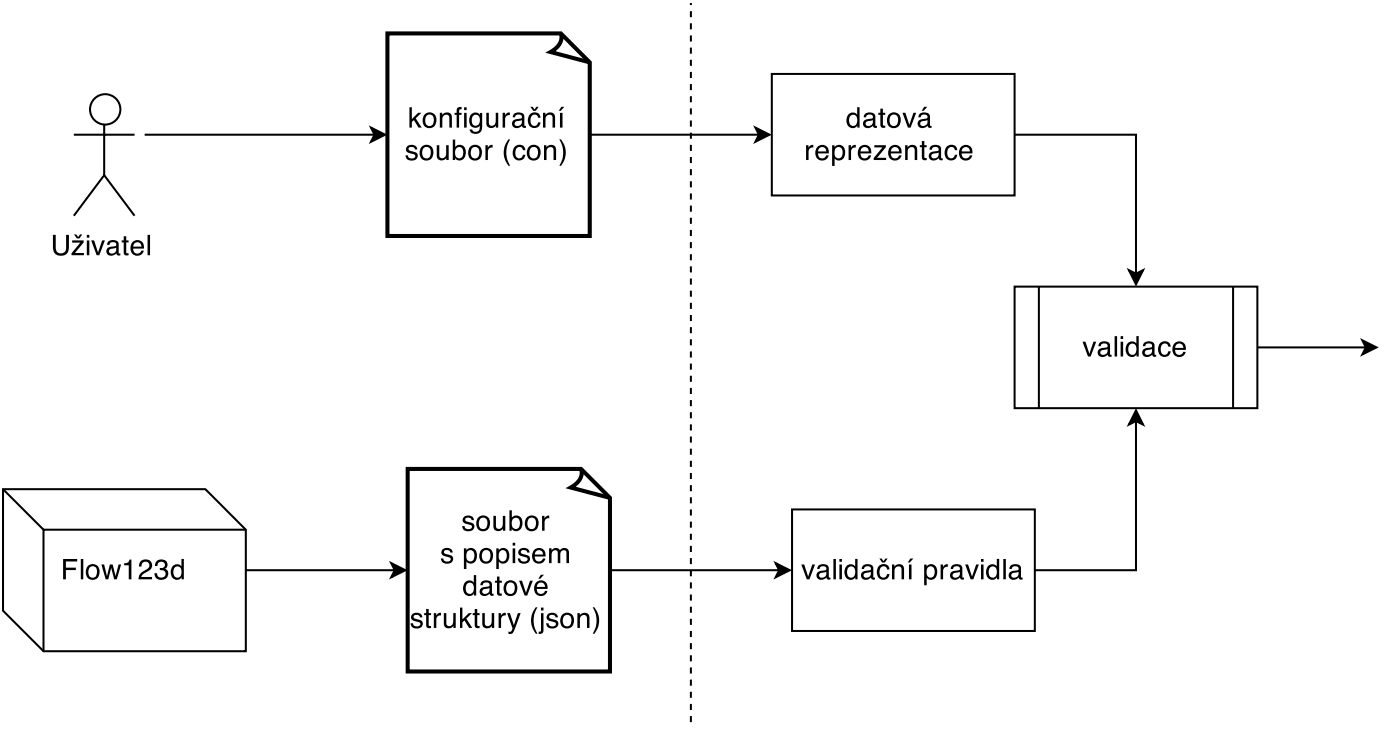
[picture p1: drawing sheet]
<svg xmlns="http://www.w3.org/2000/svg" width="134mm" height="70mm" viewBox="0 0 134 70" stroke-linecap="round" stroke-linejoin="round" font-family="sans-serif">
<g fill="none" stroke="#000" stroke-width=".19">
<path d="M7.1 12.8h5.7M10 11.9v4.8M10 16.7l-2.9 3.9M10 16.7l2.8 3.9"/>
<circle cx="10" cy="10.4" r="1.45"/>
</g>
<path d="M5.1 22.4h.2v1.2a.5 .5 0 0 0 .5 .6 .5 .5 0 0 0 .5-.6v-1.2h.3v1.1a.77 .77 0 0 1-.8 .9 .77 .77 0 0 1-.7-.9zM6.9 22.9h1.1v.2l-.8 1h.8v.2h-1.2v-.1l.9-1.1h-.8zM7.1 22.4h.2l.2 .2 .1-.2h.3l-.3 .3h-.3zM8.3 22.9h.2v1.4h-.2zM8.3 22.4h.2v.3h-.2zM8.7 22.9h.3l.4 1.2 .4-1.2h.2l-.5 1.4h-.3zM10.4 23.9v.1a.36 .36 0 0 0 .5 .1 .36 .36 0 0 0 .1-.4zM10.4 23a.6 .6 0 0 1 .9 .3v.8l.2 .1v.2a.27 .27 0 0 1-.4-.2 .47 .47 0 0 1-.7 .1 .47 .47 0 0 1 0-.7l.7-.2a.32 .32 0 0 0-.3-.3 .32 .32 0 0 0-.4 .3h-.2zM11.8 22.5h.3v.4h.2v.2h-.2v.9v.1l.2 .1v.1a.34 .34 0 0 1-.5-.2v-1h-.2v-.2h.2zM12.6 23.1a.65 .65 0 0 1 .8-.1 .65 .65 0 0 1 .4 .7h-1.1a.4 .4 0 0 0 .3 .5 .4 .4 0 0 0 .5-.3h.2a.67 .67 0 0 1-.8 .5 .67 .67 0 0 1-.4-.9zM12.8 23.2l-.1 .3h.8a.39 .39 0 0 0-.2-.4 .39 .39 0 0 0-.5 .1zM14.1 22.4h.2v1.9h-.2z" fill-rule="evenodd" fill="#000"/>
<path d="M37 3.2h16.6l2.7 2.7v16.6h-19.3z" fill="#fff"/>
<path d="M37 3.2h16.6l2.7 2.7v16.6h-19.3zM53.6 3.2a1.47 1.47 0 0 1-1 1.8l3.7 .9" fill="none" stroke="#000" stroke-width=".39"/>
<g fill="#000">
<path d="M38.9 13.9a.57 .57 0 0 1 .9 .4h-.2a.3 .3 0 0 0-.3-.3 .3 .3 0 0 0-.3 .3l.4 .1a.45 .45 0 0 1 .5 .5 .45 .45 0 0 1-.6 .4 .51 .51 0 0 1-.6-.5h.3a.34 .34 0 0 0 .3 .3 .34 .34 0 0 0 .3-.3l-.4-.2a.39 .39 0 0 1-.4-.2 .39 .39 0 0 1 .1-.5zM40.4 14.2a.58 .58 0 0 0 .3 .9 .57 .57 0 0 0 .4-.5 .57 .57 0 0 0-.4-.6zM40.3 14a.68 .68 0 0 1 .8-.1 .68 .68 0 0 1 .3 .8 .67 .67 0 0 1-.9 .6 .67 .67 0 0 1-.4-.9zM41.7 13.8h.3v1a.32 .32 0 0 0 .3 .3 .32 .32 0 0 0 .3-.4v-.9h.2v1.5h-.2v-.2a.49 .49 0 0 1-.5 .2 .49 .49 0 0 1-.4-.5zM43.2 13.3h.3v.7a.58 .58 0 0 1 .7-.1 .58 .58 0 0 1 .3 .6 .59 .59 0 0 1-.3 .7 .59 .59 0 0 1-.7-.1v.2h-.3zM43.6 14.1a.53 .53 0 0 0-.1 .7 .53 .53 0 0 0 .5 .3 .61 .61 0 0 0-.1-1.1zM45.1 14.2a.58 .58 0 0 0 .3 .9 .57 .57 0 0 0 .4-.5 .57 .57 0 0 0-.4-.6zM44.9 14a.68 .68 0 0 1 .8-.1 .68 .68 0 0 1 .3 .8 .67 .67 0 0 1-.8 .6 .67 .67 0 0 1-.5-.9zM46.4 13.8h.2v.3a.41 .41 0 0 1 .4-.3v.3a.38 .38 0 0 0-.4 .4v.8h-.2zM48.6 13.3h.1a2.36 2.36 0 0 0 0 2.5h-.1l-.2-.3a1.93 1.93 0 0 1 .2-2.2zM49.1 14a.58 .58 0 0 1 .7-.2 .58 .58 0 0 1 .4 .5h-.3a.31 .31 0 0 0-.3-.3 .57 .57 0 0 0-.4 .6 .57 .57 0 0 0 .4 .5 .36 .36 0 0 0 .3-.3h.3a.64 .64 0 0 1-.9 .5 .64 .64 0 0 1-.3-.9zM50.7 14.2a.58 .58 0 0 0 .3 .9 .57 .57 0 0 0 .4-.5 .57 .57 0 0 0-.4-.6zM50.5 14a.68 .68 0 0 1 .9-.1 .68 .68 0 0 1 .2 .8 .67 .67 0 0 1-.8 .6 .67 .67 0 0 1-.5-.9zM52 13.8h.2v.2a.5 .5 0 0 1 .6-.2 .5 .5 0 0 1 .3 .6v.9h-.2v-.9a.35 .35 0 0 0-.5-.3 .35 .35 0 0 0-.2 .4v.8h-.2zM53.4 13.3h.2l.2 .3a1.92 1.92 0 0 1-.2 2.2h-.2a2.36 2.36 0 0 0 0-2.5z" fill-rule="evenodd"/>
<path d="M39.1 10.2h.2v1.2l.6-.6h.3l-.5 .5 .6 .9h-.3l-.5-.7-.2 .1v.6h-.2zM40.7 11.1a.58 .58 0 0 0 .3 .9 .57 .57 0 0 0 .4-.5 .57 .57 0 0 0-.4-.6zM40.5 10.9a.68 .68 0 0 1 .9-.1 .68 .68 0 0 1 .3 .9 .67 .67 0 0 1-.9 .5 .67 .67 0 0 1-.4-.9zM42 10.8h.2v.2a.5 .5 0 0 1 .6-.2 .5 .5 0 0 1 .4 .5v.9h-.3v-.9a.35 .35 0 0 0-.4-.3 .35 .35 0 0 0-.3 .4v.8h-.2zM43.7 10.3l.4-.1v.2h-.2v.2l-.1 .2h.3v.2h-.3v1.2h-.2v-1.2h-.2v-.2h.2zM44.3 10.8h.3v1.4h-.3zM44.3 10.2h.3v.3h-.3zM45 10.9a.54 .54 0 0 1 .8 0v-.1h.2v1.3a.62 .62 0 0 1-.4 .7 .62 .62 0 0 1-.7-.5h.2a.37 .37 0 0 0 .4 .3 .37 .37 0 0 0 .3-.4v-.2a.58 .58 0 0 1-.7 .1 .58 .58 0 0 1-.3-.6zM45.2 11a.53 .53 0 0 0-.2 .6 .53 .53 0 0 0 .6 .4 .57 .57 0 0 0 .2-.6 .57 .57 0 0 0-.4-.5zM46.4 10.8h.3v.9a.32 .32 0 0 0 .3 .3 .32 .32 0 0 0 .3-.4v-.8h.3v1.4h-.2v-.2a.49 .49 0 0 1-.6 .2 .49 .49 0 0 1-.4-.5zM48 10.8h.2v.2a.41 .41 0 0 1 .5-.3v.3a.38 .38 0 0 0-.5 .4v.8h-.2zM49.2 11.7l-.1 .1a.36 .36 0 0 0 .5 .2 .36 .36 0 0 0 .2-.5zM49.1 10.8a.6 .6 0 0 1 1 .3v.9h.1v.2a.27 .27 0 0 1-.4-.2 .47 .47 0 0 1-.7 .2 .47 .47 0 0 1 .1-.8l.6-.2a.32 .32 0 0 0-.3-.3 .32 .32 0 0 0-.3 .3h-.2zM50.6 10.9a.58 .58 0 0 1 .6-.2 .58 .58 0 0 1 .4 .5h-.2a.31 .31 0 0 0-.3-.3 .57 .57 0 0 0-.4 .6 .57 .57 0 0 0 .3 .5 .36 .36 0 0 0 .4-.3h.2a.64 .64 0 0 1-.8 .5 .64 .64 0 0 1-.4-.9zM50.7 10.2h.2l.1 .2 .2-.2h.2l-.2 .4h-.3zM51.9 10.8h.2v.2a.5 .5 0 0 1 .6-.2 .5 .5 0 0 1 .3 .5v.9h-.2v-.9a.35 .35 0 0 0-.5-.3 .35 .35 0 0 0-.2 .4v.8h-.2zM53.5 10.8h.2v1.4h-.2zM53.6 10.2h.3l-.4 .4h-.1z" fill-rule="evenodd"/>
</g>
<path d="M38.9 44.7h16.6l2.8 2.8v16.5h-19.4z" fill="#fff"/>
<path d="M38.9 44.7h16.6l2.8 2.8v16.5h-19.4zM55.5 44.7a1.47 1.47 0 0 1-1 1.8l3.8 1" fill="none" stroke="#000" stroke-width=".39"/>
<g fill="#000">
<path d="M39.4 58.6a.57 .57 0 0 1 .9 .3h-.2a.3 .3 0 0 0-.3-.3 .3 .3 0 0 0-.3 .3l.4 .2a.45 .45 0 0 1 .5 .5 .45 .45 0 0 1-.6 .3 .51 .51 0 0 1-.6-.4h.2a.34 .34 0 0 0 .4 .3 .34 .34 0 0 0 .3-.4l-.4-.1a.39 .39 0 0 1-.4-.3 .39 .39 0 0 1 .1-.4zM40.7 58.1h.2v.4h.3v.2h-.3v.9l.1 .1h.2v.2a.34 .34 0 0 1-.5-.3v-.9h-.2v-.2h.2zM41.4 58.5h.3v.2a.41 .41 0 0 1 .4-.2v.2a.38 .38 0 0 0-.4 .4v.8h-.3zM42.4 58.5h.2v.9a.32 .32 0 0 0 .4 .3 .32 .32 0 0 0 .3-.3v-.9h.2v1.4h-.2v-.2a.49 .49 0 0 1-.5 .2 .49 .49 0 0 1-.4-.5zM43.9 58h.3v1.1l.6-.6h.3l-.6 .5 .6 .9h-.3l-.4-.7-.2 .2v.5h-.3zM45.3 58.1h.3v.4h.2v.2h-.2v.9v.1h.2v.2a.34 .34 0 0 1-.5-.3v-.9h-.2v-.2h.2zM46.1 58.5h.2v.9a.32 .32 0 0 0 .4 .3 .32 .32 0 0 0 .2-.3l.1-.9h.2v1.4h-.2v-.2a.49 .49 0 0 1-.6 .2 .49 .49 0 0 1-.3-.5zM47.6 58.5h.2v.2a.41 .41 0 0 1 .5-.2v.2a.38 .38 0 0 0-.4 .4v.8h-.3zM48.4 58.5h.3l.4 1.1 .4-1.1h.2l-.5 1.5a.47 .47 0 0 1-.6 .5v-.3h.2l.2-.3zM51.2 57.9h.1a2.36 2.36 0 0 0 0 2.5h-.1l-.2-.3a1.93 1.93 0 0 1 .2-2.2zM51.7 58h.2v.2h-.2zM51.7 58.5h.2v1.6a.39 .39 0 0 1-.5 .4v-.2l.3-.1zM52.3 58.6a.57 .57 0 0 1 1 .3h-.2a.3 .3 0 0 0-.4-.3 .3 .3 0 0 0-.2 .3l.3 .2a.45 .45 0 0 1 .5 .5 .45 .45 0 0 1-.6 .3 .51 .51 0 0 1-.5-.4h.2a.34 .34 0 0 0 .3 .3 .34 .34 0 0 0 .4-.4l-.5-.1a.39 .39 0 0 1-.4-.3 .39 .39 0 0 1 .1-.4zM53.8 58.8a.58 .58 0 0 0 .4 .9 .57 .57 0 0 0 .4-.5 .57 .57 0 0 0-.4-.6zM53.7 58.7a.68 .68 0 0 1 .8-.2 .68 .68 0 0 1 .3 .9 .67 .67 0 0 1-.9 .5 .67 .67 0 0 1-.4-.9zM55.1 58.5h.3v.2a.5 .5 0 0 1 .6-.2 .5 .5 0 0 1 .3 .5v.9h-.2v-.9a.35 .35 0 0 0-.5-.3 .35 .35 0 0 0-.2 .5v.7h-.3zM56.6 57.9h.2l.2 .3a1.92 1.92 0 0 1-.2 2.2h-.2a2.36 2.36 0 0 0 0-2.5z" fill-rule="evenodd"/>
<path d="M42.3 52.4a.57 .57 0 0 1 .9 .3h-.2a.3 .3 0 0 0-.3-.2 .3 .3 0 0 0-.3 .2l.4 .2a.45 .45 0 0 1 .5 .5 .45 .45 0 0 1-.6 .4 .51 .51 0 0 1-.6-.5h.2a.34 .34 0 0 0 .4 .3 .34 .34 0 0 0 .3-.3l-.4-.2a.39 .39 0 0 1-.4-.3 .39 .39 0 0 1 .1-.4zM44.7 52.6a.59 .59 0 0 0 .2 1 .57 .57 0 0 0 .4-.6 .57 .57 0 0 0-.4-.5zM44.3 52.3h.2v.2a.57 .57 0 0 1 .7-.2 .57 .57 0 0 1 .4 .7 .59 .59 0 0 1-.3 .7 .59 .59 0 0 1-.8-.1v.7h-.2zM46.1 52.6a.58 .58 0 0 0 .3 1 .57 .57 0 0 0 .4-.6 .57 .57 0 0 0-.4-.5zM46 52.5a.68 .68 0 0 1 .8-.1 .68 .68 0 0 1 .3 .8 .67 .67 0 0 1-.9 .5 .67 .67 0 0 1-.4-.9zM47.8 52.6a.59 .59 0 0 0 .2 1 .57 .57 0 0 0 .4-.6 .57 .57 0 0 0-.4-.5zM47.4 52.3h.2v.2a.57 .57 0 0 1 .7-.2 .57 .57 0 0 1 .3 .7 .59 .59 0 0 1-.2 .7 .59 .59 0 0 1-.8-.1v.7h-.2zM49 52.3h.2v1.4h-.2zM49 51.8h.2v.2h-.2zM49.6 52.4a.57 .57 0 0 1 1 .3h-.3a.3 .3 0 0 0-.3-.2 .3 .3 0 0 0-.2 .2l.3 .2a.45 .45 0 0 1 .5 .5 .45 .45 0 0 1-.6 .4 .51 .51 0 0 1-.5-.5h.2a.34 .34 0 0 0 .3 .3 .34 .34 0 0 0 .4-.3l-.5-.2a.39 .39 0 0 1-.4-.3 .39 .39 0 0 1 .1-.4zM51 52.5a.65 .65 0 0 1 .8-.2 .65 .65 0 0 1 .3 .8h-1a.4 .4 0 0 0 .3 .4 .4 .4 0 0 0 .5-.2h.2a.67 .67 0 0 1-.9 .4 .67 .67 0 0 1-.4-.9zM51.2 52.6l-.1 .3h.8a.39 .39 0 0 0-.3-.4 .39 .39 0 0 0-.4 .1zM52.4 52.3h.3v.2a.46 .46 0 0 1 .8 0 .47 .47 0 0 1 .5-.2 .47 .47 0 0 1 .3 .5v.9h-.2v-1l-.2-.2a.34 .34 0 0 0-.4 .4v.8h-.2v-.9a.27 .27 0 0 0-.2-.3 .27 .27 0 0 0-.3 .1l-.1 .4v.7h-.3z" fill-rule="evenodd"/>
<path d="M44.3 49.3a.57 .57 0 0 1 1 .3h-.3a.3 .3 0 0 0-.3-.2 .3 .3 0 0 0-.3 .2l.4 .2a.45 .45 0 0 1 .5 .5 .45 .45 0 0 1-.6 .4 .51 .51 0 0 1-.6-.5h.3a.34 .34 0 0 0 .3 .3 .34 .34 0 0 0 .4-.3l-.5-.2a.39 .39 0 0 1-.4-.3 .39 .39 0 0 1 .1-.4zM45.8 49.5a.58 .58 0 0 0 .3 1 .57 .57 0 0 0 .5-.6 .57 .57 0 0 0-.5-.5zM45.7 49.4a.68 .68 0 0 1 .8-.1 .68 .68 0 0 1 .3 .8 .67 .67 0 0 1-.9 .5 .67 .67 0 0 1-.4-.9zM47.1 49.2h.3v.9a.32 .32 0 0 0 .3 .4 .32 .32 0 0 0 .3-.4v-.9h.3v1.4h-.3v-.2a.49 .49 0 0 1-.5 .2 .49 .49 0 0 1-.4-.4zM48.7 48.7h.2v.7a.58 .58 0 0 1 .7-.2 .58 .58 0 0 1 .3 .7 .59 .59 0 0 1-.3 .7 .59 .59 0 0 1-.7-.2v.2h-.2zM49 49.5a.53 .53 0 0 0-.1 .6 .53 .53 0 0 0 .5 .3 .61 .61 0 0 0-.1-1zM50.5 49.5a.58 .58 0 0 0 .3 1 .57 .57 0 0 0 .4-.6 .57 .57 0 0 0-.4-.5zM50.3 49.4a.68 .68 0 0 1 .9-.1 .68 .68 0 0 1 .2 .8 .67 .67 0 0 1-.8 .5 .67 .67 0 0 1-.5-.9zM51.8 49.2h.2v.3a.41 .41 0 0 1 .5-.3v.2a.38 .38 0 0 0-.5 .4v.8h-.2z" fill-rule="evenodd"/>
<path d="M44.6 55.7a.58 .58 0 0 0 .3 .9 .57 .57 0 0 0 .4-.5 .57 .57 0 0 0-.4-.5zM44.5 55.5l.5-.1 .2 .2v-.7h.3v1.9h-.2v-.2a.58 .58 0 0 1-.8 .2 .58 .58 0 0 1-.3-.7l.1-.3zM46.1 56.3v.1a.36 .36 0 0 0 .4 .2 .36 .36 0 0 0 .2-.5zM46 55.5a.6 .6 0 0 1 1 .2v.9h.1v.2a.27 .27 0 0 1-.3-.2 .47 .47 0 0 1-.8 .2 .47 .47 0 0 1 .1-.8l.6-.1a.32 .32 0 0 0-.3-.4 .32 .32 0 0 0-.3 .3h-.2zM47.5 55h.2v.4h.2v.2h-.2v.9l.1 .1h.1v.2a.34 .34 0 0 1-.4-.3v-.9h-.2v-.2h.2zM48.4 55.7a.58 .58 0 0 0 .3 1 .57 .57 0 0 0 .5-.6 .57 .57 0 0 0-.4-.5zM48.3 55.6a.68 .68 0 0 1 .8-.1 .68 .68 0 0 1 .3 .8 .67 .67 0 0 1-.9 .5 .67 .67 0 0 1-.4-.9zM49.6 55.4h.2l.4 1.1 .4-1.1h.3l-.6 1.4h-.2zM51.2 55.6a.65 .65 0 0 1 .8-.2 .65 .65 0 0 1 .3 .8h-1a.4 .4 0 0 0 .3 .4 .4 .4 0 0 0 .4-.2h.3a.67 .67 0 0 1-.9 .4 .67 .67 0 0 1-.4-.9zM51.4 55.7l-.1 .3h.8a.39 .39 0 0 0-.3-.4 .39 .39 0 0 0-.4 .1zM51.7 54.8h.2l-.3 .4h-.2z" fill-rule="evenodd"/>
</g>
<path d="M.3 46.7h19.3l3.9 3.8v11.6h-19.3l-3.9-3.8z" fill="#fff"/>
<path d="M.3 46.7h19.3l3.9 3.8v11.6h-19.3l-3.9-3.8zM.3 46.7l3.9 3.8v11.6M4.2 50.5h19.3" fill="none" stroke="#000" stroke-width=".19"/>
<path d="M6 53.3h1.4v.3h-1.1v.5h.9v.3h-.9v.9h-.3zM7.7 53.3h.3v2h-.3zM8.5 54.2a.58 .58 0 0 0 .4 .9 .57 .57 0 0 0 .4-.5 .57 .57 0 0 0-.4-.6zM8.4 54a.68 .68 0 0 1 .8-.1 .68 .68 0 0 1 .3 .8 .67 .67 0 0 1-.9 .6 .67 .67 0 0 1-.4-.9zM9.7 53.8h.2l.3 1.2 .3-1.2h.3l.2 1.2 .3-1.2h.3l-.4 1.5h-.3l-.3-1.1-.3 1.1h-.2zM11.9 53.7a.42 .42 0 0 0 .5-.3h.2v1.9h-.3v-1.4h-.4zM13.5 53.5a.62 .62 0 0 1 1 .2 .62 .62 0 0 1-.5 .8l-.3 .3-.2 .2h1v.3h-1.3l.2-.6 .5-.3a.39 .39 0 0 0 .4-.5 .39 .39 0 0 0-.5-.3 .39 .39 0 0 0-.3 .4h-.2l.1-.4zM15 53.5a.57 .57 0 0 1 .7-.1 .57 .57 0 0 1 .2 .7l-.1 .2a.59 .59 0 0 1 .2 .8 .59 .59 0 0 1-.8 .2 .57 .57 0 0 1-.5-.6h.3a.4 .4 0 0 0 .5 .4 .4 .4 0 0 0 .2-.6l-.4-.1v-.2a.31 .31 0 0 0 .4-.2 .31 .31 0 0 0-.3-.4 .36 .36 0 0 0-.4 .4h-.2zM16.7 54.2a.58 .58 0 0 0 .3 .9 .57 .57 0 0 0 .3-.5 .57 .57 0 0 0-.3-.6zM16.6 53.9l.5-.1 .2 .2v-.7h.3v2h-.3v-.2a.58 .58 0 0 1-.7 .1 .58 .58 0 0 1-.3-.6l.1-.4z" fill-rule="evenodd" fill="#000"/>
<path d="M73.7 7.1h23.2v11.5h-23.2z" fill="#fff"/>
<path d="M73.7 7.1h23.2v11.5h-23.2z" fill="none" stroke="#000" stroke-width=".19"/>
<g fill="#000">
<path d="M77 13.8h.2v.3a.41 .41 0 0 1 .5-.3v.3a.38 .38 0 0 0-.5 .4v.8h-.2zM78 14a.65 .65 0 0 1 .8-.1 .65 .65 0 0 1 .4 .7h-1.1a.4 .4 0 0 0 .3 .5 .4 .4 0 0 0 .5-.3h.2a.67 .67 0 0 1-.8 .5 .67 .67 0 0 1-.4-.9zM78.2 14.1l-.1 .3h.8a.39 .39 0 0 0-.2-.3 .39 .39 0 0 0-.5 0zM79.8 14.1a.59 .59 0 0 0 .3 1 .57 .57 0 0 0 .4-.5 .57 .57 0 0 0-.4-.6zM79.5 13.9h.2v.1a.57 .57 0 0 1 .7-.1 .57 .57 0 0 1 .3 .6 .59 .59 0 0 1-.3 .7 .59 .59 0 0 1-.7-.1v.7h-.2zM81 13.8h.3v.3a.41 .41 0 0 1 .4-.3v.3a.38 .38 0 0 0-.4 .4v.8h-.3zM82.1 14a.65 .65 0 0 1 .8-.1 .65 .65 0 0 1 .3 .7h-1a.4 .4 0 0 0 .3 .5 .4 .4 0 0 0 .5-.3h.2a.67 .67 0 0 1-.9 .5 .67 .67 0 0 1-.4-.9zM82.3 14.1l-.1 .3h.8a.39 .39 0 0 0-.3-.3 .39 .39 0 0 0-.4 0zM83.5 13.8h1.1v.2l-.8 1.1h.8v.2h-1.2v-.2l.9-1h-.8zM85 14a.65 .65 0 0 1 .8-.1 .65 .65 0 0 1 .3 .7h-1a.4 .4 0 0 0 .3 .5 .4 .4 0 0 0 .5-.3h.2a.67 .67 0 0 1-.9 .5 .67 .67 0 0 1-.4-.9zM85.2 14.1l-.1 .3h.8a.39 .39 0 0 0-.3-.3 .39 .39 0 0 0-.4 0zM86.4 13.8h.3v.2a.5 .5 0 0 1 .6-.2 .5 .5 0 0 1 .3 .6v.9h-.2v-.9a.35 .35 0 0 0-.5-.3 .35 .35 0 0 0-.2 .4v.8h-.3zM88 13.5h.3v.3h.2v.2h-.2v1v.1h.2v.2a.34 .34 0 0 1-.5-.3v-1h-.2v-.2h.2zM89 14.8l-.1 .1a.36 .36 0 0 0 .5 .2 .36 .36 0 0 0 .2-.5zM88.9 13.9a.6 .6 0 0 1 1 .3v.9h.1v.2a.27 .27 0 0 1-.3-.2 .47 .47 0 0 1-.8 .1 .47 .47 0 0 1 .1-.7l.6-.2a.32 .32 0 0 0-.3-.3 .32 .32 0 0 0-.3 .3h-.2zM90.4 14a.58 .58 0 0 1 .6-.2 .58 .58 0 0 1 .4 .5h-.2a.31 .31 0 0 0-.3-.3 .57 .57 0 0 0-.4 .6 .57 .57 0 0 0 .3 .5 .36 .36 0 0 0 .4-.3h.2a.64 .64 0 0 1-.8 .5 .64 .64 0 0 1-.4-.9zM91.8 14a.65 .65 0 0 1 .8-.1 .65 .65 0 0 1 .3 .7h-1.1a.4 .4 0 0 0 .3 .5 .4 .4 0 0 0 .5-.3h.3a.67 .67 0 0 1-.9 .5 .67 .67 0 0 1-.4-.9zM92 14.1l-.2 .3h.8a.39 .39 0 0 0-.2-.3 .39 .39 0 0 0-.4 0z" fill-rule="evenodd"/>
<path d="M81.2 11.1a.58 .58 0 0 0 .3 .9 .57 .57 0 0 0 .4-.5 .57 .57 0 0 0-.4-.6zM81.1 10.8l.5-.1 .3 .2v-.7h.2v2h-.2v-.2a.58 .58 0 0 1-.7 .2 .58 .58 0 0 1-.4-.7l.1-.4zM82.7 11.7v.1a.36 .36 0 0 0 .5 .2 .36 .36 0 0 0 .1-.5zM82.7 10.8a.6 .6 0 0 1 .9 .3v.9h.2v.2a.27 .27 0 0 1-.4-.2 .47 .47 0 0 1-.8 .2 .47 .47 0 0 1 .1-.8l.7-.2a.32 .32 0 0 0-.3-.3 .32 .32 0 0 0-.4 .3h-.2zM84.1 10.4h.2v.4h.2v.2h-.2v.9l.1 .1h.1v.2a.34 .34 0 0 1-.4-.3v-.9h-.2v-.2h.2zM85 11.1a.58 .58 0 0 0 .4 .9 .57 .57 0 0 0 .4-.5 .57 .57 0 0 0-.4-.6zM84.9 10.9a.68 .68 0 0 1 .8-.1 .68 .68 0 0 1 .3 .9 .67 .67 0 0 1-.9 .5 .67 .67 0 0 1-.4-.9zM86.2 10.8h.3l.3 1.1 .4-1.1h.3l-.5 1.4h-.3zM87.9 11.7v.1a.36 .36 0 0 0 .5 .2 .36 .36 0 0 0 .1-.5zM87.9 10.8a.6 .6 0 0 1 .9 .3v.9h.2v.2a.27 .27 0 0 1-.4-.2 .47 .47 0 0 1-.7 .2 .47 .47 0 0 1 0-.8l.7-.2a.32 .32 0 0 0-.3-.3 .32 .32 0 0 0-.4 .3h-.2zM88.3 10.2h.3l-.4 .4h-.2z" fill-rule="evenodd"/>
</g>
<path d="M75.6 48.6h23.2v11.6h-23.2z" fill="#fff"/>
<path d="M75.6 48.6h23.2v11.6h-23.2z" fill="none" stroke="#000" stroke-width=".19"/>
<path d="M76.5 53.8h.3l.4 1.2 .4-1.2h.2l-.5 1.5h-.3zM78.2 54.8v.1a.36 .36 0 0 0 .5 .2 .36 .36 0 0 0 .2-.5zM78.2 53.9a.6 .6 0 0 1 1 .3v.8l.1 .1v.2a.27 .27 0 0 1-.4-.2 .47 .47 0 0 1-.7 .1 .47 .47 0 0 1 0-.7l.7-.2a.32 .32 0 0 0-.3-.3 .32 .32 0 0 0-.3 .3h-.3zM79.6 53.3h.2v2h-.2zM80.2 53.9h.2v1.4h-.2zM80.2 53.3h.2v.3h-.2zM81 54.2a.58 .58 0 0 0 .3 .9 .57 .57 0 0 0 .4-.5 .57 .57 0 0 0-.4-.6zM80.9 53.9l.5-.1 .3 .2v-.7h.2v2h-.2v-.2a.58 .58 0 0 1-.7 .1 .58 .58 0 0 1-.4-.6l.1-.4zM82.5 54.8v.1a.36 .36 0 0 0 .5 .2 .36 .36 0 0 0 .1-.5zM82.5 53.9a.6 .6 0 0 1 .9 .3v.8l.2 .1v.2a.27 .27 0 0 1-.4-.2 .47 .47 0 0 1-.8 .1 .47 .47 0 0 1 .1-.7l.7-.2a.32 .32 0 0 0-.3-.3 .32 .32 0 0 0-.4 .3h-.2zM83.9 54a.58 .58 0 0 1 .6-.2 .58 .58 0 0 1 .4 .5h-.2a.31 .31 0 0 0-.3-.3 .57 .57 0 0 0-.4 .6 .57 .57 0 0 0 .4 .5 .36 .36 0 0 0 .3-.3h.2a.64 .64 0 0 1-.8 .5 .64 .64 0 0 1-.3-.9zM84 53.3h.2l.2 .2 .2-.2h.2l-.3 .4h-.3zM85.2 53.8h.2v.2a.5 .5 0 0 1 .6-.2 .5 .5 0 0 1 .3 .6v.9h-.2v-.9a.35 .35 0 0 0-.4-.4 .35 .35 0 0 0-.3 .5v.8h-.2zM86.8 53.9h.3v1.4h-.3zM86.9 53.3h.3l-.3 .4h-.2zM88.6 54.1a.59 .59 0 0 0 .3 1 .57 .57 0 0 0 .4-.5 .57 .57 0 0 0-.4-.6zM88.3 53.9h.2v.1a.57 .57 0 0 1 .7-.1 .57 .57 0 0 1 .3 .6 .59 .59 0 0 1-.3 .7 .59 .59 0 0 1-.7-.1v.7h-.2zM89.8 53.8h.3v.3a.41 .41 0 0 1 .4-.3v.3a.38 .38 0 0 0-.4 .3v.9h-.3zM91 54.8v.1a.36 .36 0 0 0 .5 .2 .36 .36 0 0 0 .1-.5zM91 53.9a.6 .6 0 0 1 .9 .3v.8l.2 .1v.2a.27 .27 0 0 1-.4-.2 .47 .47 0 0 1-.8 .1 .47 .47 0 0 1 .1-.7l.7-.2a.32 .32 0 0 0-.3-.3 .32 .32 0 0 0-.4 .3h-.2zM92.2 53.8h.3l.3 1.2 .4-1.2h.3l-.5 1.5h-.3zM93.7 53.9h.2v1.4h-.2zM93.7 53.3h.2v.3h-.2zM94.5 54.2a.58 .58 0 0 0 .3 .9 .57 .57 0 0 0 .4-.5 .57 .57 0 0 0-.4-.6zM94.4 53.9l.5-.1 .3 .2v-.7h.2v2h-.2v-.2a.58 .58 0 0 1-.7 .1 .58 .58 0 0 1-.3-.6v-.4zM95.8 53.3h.3v2h-.3zM96.6 54.8v.1a.36 .36 0 0 0 .5 .2 .36 .36 0 0 0 .1-.5zM96.6 53.9a.6 .6 0 0 1 .9 .3v.8l.2 .1v.2a.27 .27 0 0 1-.4-.2 .47 .47 0 0 1-.7 .1 .47 .47 0 0 1 0-.7l.7-.2a.32 .32 0 0 0-.3-.3 .32 .32 0 0 0-.4 .3h-.2z" fill-rule="evenodd" fill="#000"/>
<path d="M96.9 27.3h23.2v11.6h-23.2z" fill="#fff"/>
<g fill="none" stroke="#000" stroke-width=".19">
<path d="M13.8 12.8h22M35.4 12.2l1.4 .6-1.4 .7 .4-.7zM56.3 12.8h16.2M72.1 12.2l1.4 .6-1.4 .7 .4-.7zM96.9 12.8h11.6v13.3M96.9 27.3h23.2v11.6h-23.2zM99.2 27.3v11.6M107.8 25.8l.7 .3 .7-.3-.7 1.3zM108.5 39.1l.7 1.4-.7-.3-.7 .3zM117.8 27.3v11.6M120.1 33.1h10.3M130.1 32.5l1.4 .6-1.4 .7 .3-.7z"/>
<path d="M23.5 54.4h14.2M37.4 53.7l1.3 .7-1.3 .7 .3-.7zM58.3 54.4h16.1M74.1 53.7l1.3 .7-1.3 .7 .3-.7zM108.5 40.2v14.2h-9.7"/>
</g>
<path d="M103.4 32.6h.3l.3 1.1 .4-1.1h.3l-.5 1.4h-.3zM105.1 33.5v.1a.36 .36 0 0 0 .5 .2 .36 .36 0 0 0 .1-.5zM105.1 32.7a.6 .6 0 0 1 .9 .2v.9h.2v.2a.27 .27 0 0 1-.4-.2 .47 .47 0 0 1-.7 .2 .47 .47 0 0 1 0-.8l.7-.1a.32 .32 0 0 0-.3-.4 .32 .32 0 0 0-.4 .3h-.2zM106.4 32.1h.3v1.9h-.3zM107 32.6h.3v1.4h-.3zM107 32.1h.3v.2h-.3zM107.9 32.9a.58 .58 0 0 0 .3 .9 .57 .57 0 0 0 .3-.5 .57 .57 0 0 0-.3-.5zM107.8 32.7l.5-.1 .2 .2v-.7h.3v1.9h-.3v-.2a.58 .58 0 0 1-.7 .2 .58 .58 0 0 1-.3-.7l.1-.3zM109.4 33.5l-.1 .1a.36 .36 0 0 0 .5 .2 .36 .36 0 0 0 .2-.5zM109.3 32.7a.6 .6 0 0 1 1 .2v.9h.1v.2a.27 .27 0 0 1-.4-.2 .47 .47 0 0 1-.7 .2 .47 .47 0 0 1 0-.8l.7-.1a.32 .32 0 0 0-.3-.4 .32 .32 0 0 0-.3 .3h-.2zM110.8 32.8a.58 .58 0 0 1 .6-.2 .58 .58 0 0 1 .4 .5h-.2a.31 .31 0 0 0-.4-.3 .57 .57 0 0 0-.4 .5 .57 .57 0 0 0 .4 .5 .36 .36 0 0 0 .4-.3h.2a.64 .64 0 0 1-.8 .5 .64 .64 0 0 1-.4-.9zM112.1 32.8a.65 .65 0 0 1 .8-.2 .65 .65 0 0 1 .4 .8h-1.1a.4 .4 0 0 0 .3 .4 .4 .4 0 0 0 .5-.2h.2a.67 .67 0 0 1-.8 .4 .67 .67 0 0 1-.4-.9zM112.3 32.9l-.1 .3h.8a.39 .39 0 0 0-.2-.4 .39 .39 0 0 0-.5 .1z" fill-rule="evenodd" fill="#000"/>
<path d="M35.4 12.2l1.4 .6-1.4 .7 .4-.7zM72.1 12.2l1.4 .6-1.4 .7 .4-.7zM107.8 25.8l.7 .3 .7-.3-.7 1.3zM108.5 39.1l.7 1.4-.7-.3-.7 .3zM130.1 32.5l1.4 .6-1.4 .7 .3-.7zM37.4 53.7l1.3 .7-1.3 .7 .3-.7zM74.1 53.7l1.3 .7-1.3 .7 .3-.7z" fill="#000"/>
<path d="M66 68.9v-68.6" fill="none" stroke="#000" stroke-width=".19" stroke-dasharray=".6 .6" stroke-linecap="butt"/>
</svg>
